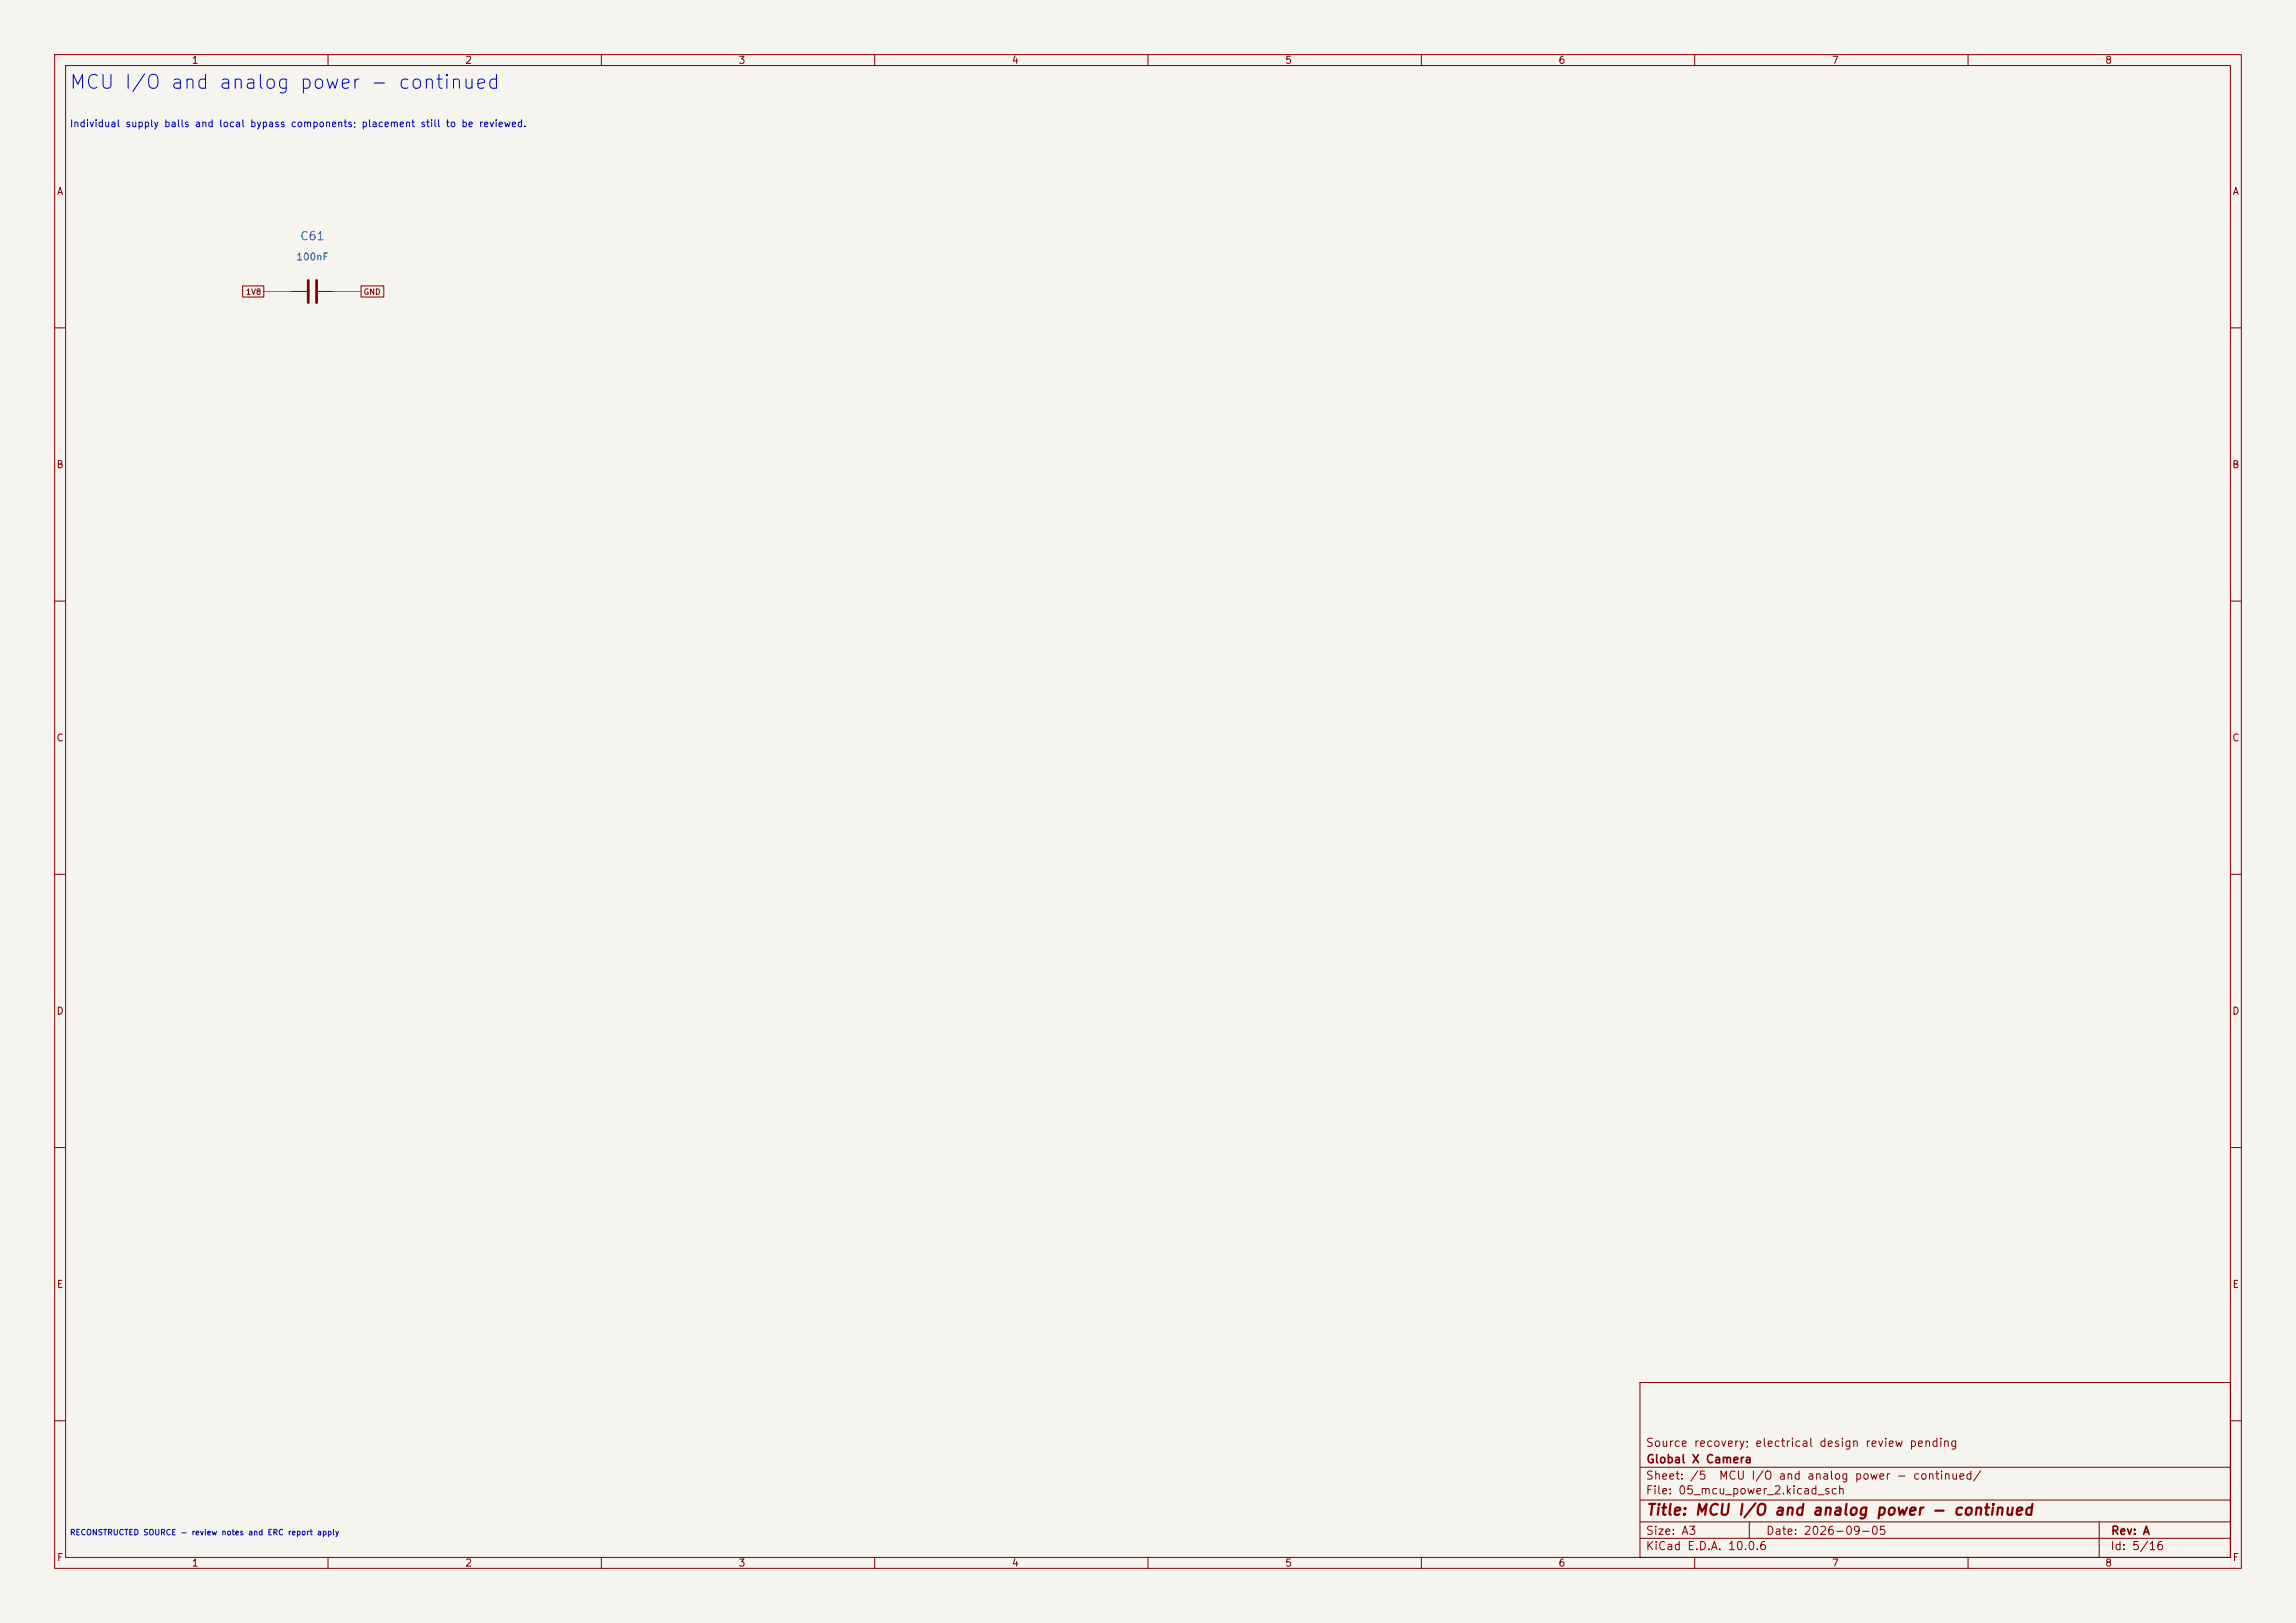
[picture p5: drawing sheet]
<svg xmlns="http://www.w3.org/2000/svg" width="420mm" height="297mm" viewBox="0 0 420 297" stroke-linecap="round" stroke-linejoin="round" font-family="sans-serif">
<defs><g id="words">
<text font-size="2.5" fill="#0000c2" x="12.5" y="16.9">MCU I/O and analog power - continued</text>
<text font-size="2" fill="#840000" x="301" y="277.8">Title: MCU I/O and analog power - continued</text>
<text font-size="1.5" fill="#006464" x="54.8" y="44.3">C61</text>
<g font-size="1.5" fill="#840000">
<text x="300.9" y="265.1">Source recovery; electrical design review pending</text>
<text x="301" y="268.1">Global X Camera</text>
<text x="300.9" y="273.8">File: 05_mcu_power_2.kicad_sch</text>
<text x="300.9" y="271.1">Sheet: /5</text>
<text x="314.3" y="271.1">MCU I/O and analog power - continued/</text>
<text x="300.9" y="281.2">Size: A3</text>
<text x="322.9" y="281.2">Date: 2026-09-05</text>
<text x="386" y="281.2">Rev: A</text>
<text x="300.9" y="284">KiCad E.D.A. 10.0.6</text>
<text x="385.9" y="284">Id: 5/16</text>
</g>
<g font-size="1.3" fill="#840000">
<text x="35" y="12">1</text>
<text x="85" y="12">2</text>
<text x="135" y="12">3</text>
<text x="185" y="12">4</text>
<text x="235" y="12">5</text>
<text x="285" y="12">6</text>
<text x="335" y="12">7</text>
<text x="385" y="12">8</text>
<text x="10.3" y="36">A</text>
<text x="408.3" y="36">A</text>
<text x="10.2" y="86">B</text>
<text x="408.2" y="86">B</text>
<text x="10.2" y="136">C</text>
<text x="408.2" y="136">C</text>
<text x="10.2" y="186">D</text>
<text x="408.2" y="186">D</text>
<text x="10.3" y="236">E</text>
<text x="408.3" y="236">E</text>
<text x="10.3" y="286">F</text>
<text x="35" y="287">1</text>
<text x="85" y="287">2</text>
<text x="135" y="287">3</text>
<text x="185" y="287">4</text>
<text x="235" y="287">5</text>
<text x="285" y="287">6</text>
<text x="335" y="287">7</text>
<text x="385" y="287">8</text>
<text x="408.3" y="286">F</text>
</g>
<text font-size="1.3" fill="#0000c2" x="12.7" y="23.6">Individual supply balls and local bypass components; placement still to be reviewed.</text>
<text font-size="1.3" fill="#006464" x="54.1" y="48">100nF</text>
<g font-size="1" fill="#840000">
<text x="44.9" y="54.2">1V8</text>
<text x="66.4" y="54.2">GND</text>
</g>
<text font-size="1" fill="#0000c2" x="12.7" y="281.2">RECONSTRUCTED SOURCE - review notes and ERC report apply</text>
</g></defs>
<path d="M0 0h420v297h-420z" fill="#f5f4ef" stroke="#f5f4ef" stroke-width=".18"/>
<g fill="none" stroke="#840000" stroke-width=".18">
<path d="M10 10h400v277h-400zM12 12h396v273h-396zM60 10v2M110 10v2M160 10v2M210 10v2M260 10v2M310 10v2M360 10v2M44.4 52.3h3.9v2.1h-3.9zM53.3 53.3h2.8M58.2 53.3h2.8"/>
<path d="M66 52.3h4.2v2.1h-4.2zM10 60h2M408 60h2M10 110h2M408 110h2M10 160h2M408 160h2M10 210h2M408 210h2M300 253h108v32h-108zM10 260h2M300 278.5h108"/>
<path d="M300 274.5h108M300 268.5h108M320 278.5v3M384 278.5v6.5M408 260h2M60 285v2M110 285v2M160 285v2M210 285v2M260 285v2M300 281.5h108M310 285v2"/>
<path d="M360 285v2"/>
</g>
<path d="M56.4 51.3v4.1M57.9 51.3v4.1" fill="none" stroke="#840000" stroke-width=".51"/>
<path d="M48.3 53.3h5M61 53.3h5" fill="none" stroke="#009600" stroke-width=".18"/>
<use href="#words"/>
</svg>
